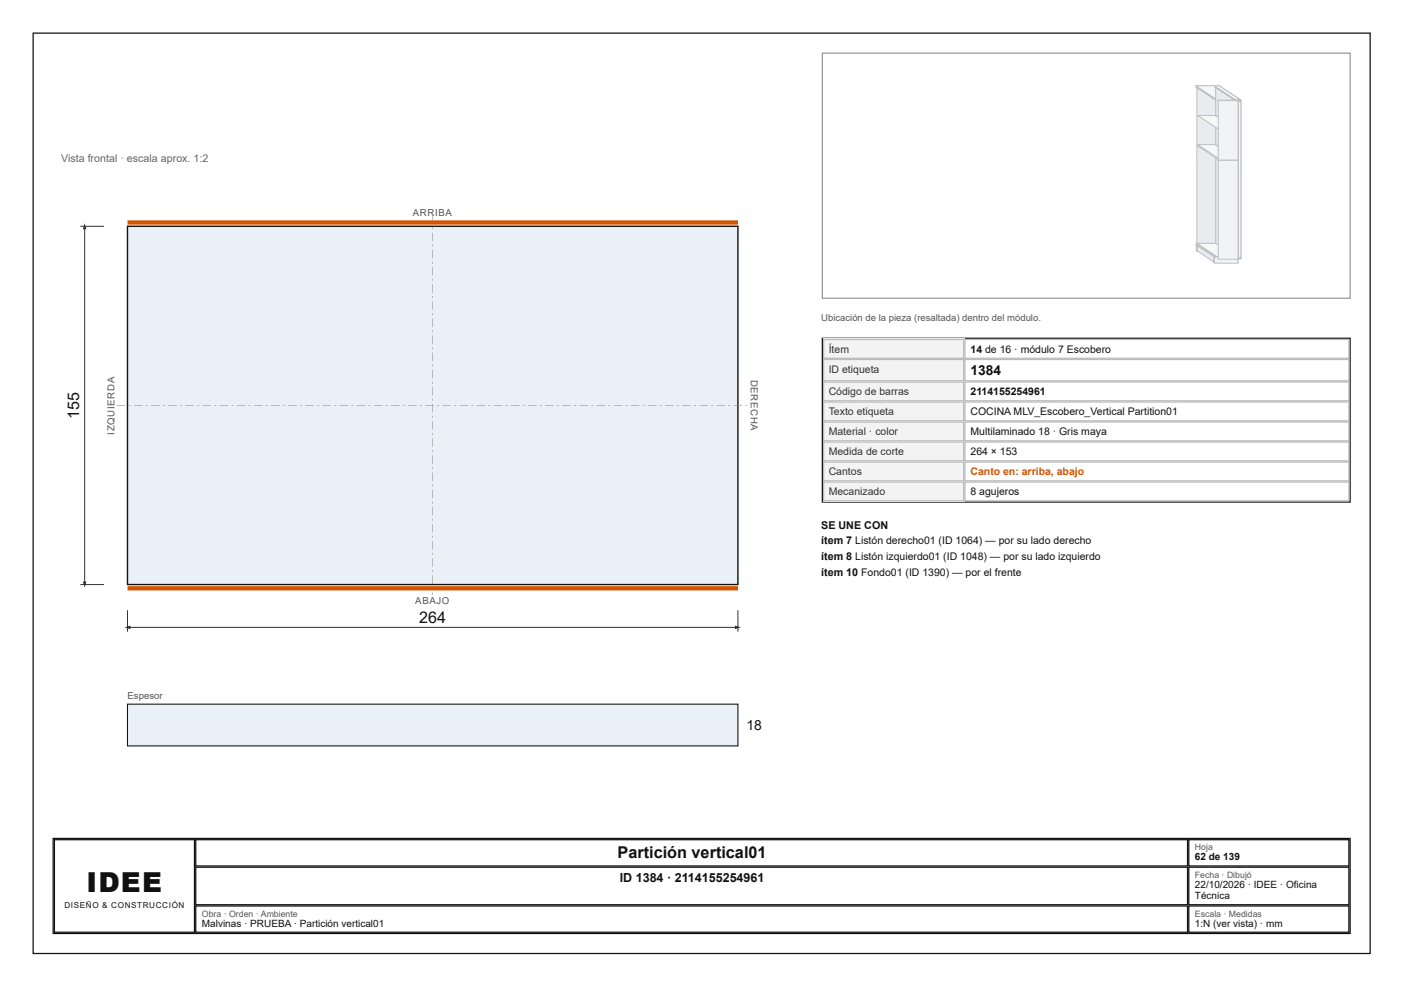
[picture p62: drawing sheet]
<svg xmlns="http://www.w3.org/2000/svg" width="297mm" height="210mm" viewBox="0 0 297 210" stroke-linecap="round" stroke-linejoin="round" font-family="sans-serif">
<defs><g id="words">
<text font-size="5.8" fill="#111" x="18.3" y="188.6">IDEE</text>
<g font-size="3.4" fill="#111">
<text x="16.8" y="88.6" transform="rotate(-90 16.8 88.6)">155</text>
<text x="88.7" y="131.8">264</text>
<text x="130.7" y="181.5">Partición vertical01</text>
</g>
<g font-size="2.9" fill="#111">
<text x="205.3" y="79.4">1384</text>
<text x="157.9" y="154.5">18</text>
</g>
<text font-size="2.6" fill="#111" x="131.1" y="186.5">ID 1384 · 2114155254961</text>
<text font-size="2.3" fill="#666" x="12.9" y="34.4">Vista frontal · escala aprox. 1:2</text>
<g font-size="2.3" fill="#111">
<text x="173.7" y="111.9">SE UNE CON</text>
<text x="173.7" y="115.1">ítem 7 Listón derecho01 (ID 1064) — por su lado derecho</text>
<text x="173.7" y="118.5">ítem 8 Listón izquierdo01 (ID 1048) — por su lado izquierdo</text>
<text x="173.7" y="122">ítem 10 Fondo01 (ID 1390) — por el frente</text>
</g>
<g font-size="2.2" fill="#333">
<text x="175.3" y="74.6">Ítem</text>
<text x="175.3" y="78.8">ID etiqueta</text>
<text x="175.3" y="83.6">Código de barras</text>
<text x="175.3" y="87.8">Texto etiqueta</text>
<text x="175.3" y="92.1">Material · color</text>
<text x="175.3" y="96.3">Medida de corte</text>
<text x="175.3" y="100.5">Cantos</text>
<text x="175.3" y="104.8">Mecanizado</text>
</g>
<g font-size="2.2" fill="#111">
<text x="205.3" y="74.6">14 de 16 · módulo 7 Escobero</text>
<text x="205.3" y="83.6">2114155254961</text>
<text x="205.3" y="87.8">COCINA MLV_Escobero_Vertical Partition01</text>
<text x="205.3" y="92.1">Multilaminado 18 · Gris maya</text>
<text x="205.3" y="96.3">264 × 153</text>
<text x="205.3" y="104.8">8 agujeros</text>
</g>
<text font-size="2.2" fill="#d35400" x="205.3" y="100.5">Canto en: arriba, abajo</text>
<g font-size="2.1" fill="#111">
<text x="252.8" y="182">62 de 139</text>
<text x="252.8" y="187.9">22/10/2026 · IDEE · Oficina</text>
<text x="252.8" y="190.2">Técnica</text>
<text x="42.7" y="196.1">Malvinas · PRUEBA · Partición vertical01</text>
<text x="252.8" y="196.1">1:N (ver vista) · mm</text>
</g>
<g font-size="2" fill="#555">
<text x="87.3" y="45.6">ARRIBA</text>
<text x="173.7" y="68">Ubicación de la pieza (resaltada) dentro del módulo.</text>
<text x="158.8" y="80.3" transform="rotate(90 158.8 80.3)">DERECHA</text>
<text x="24.3" y="91.9" transform="rotate(-90 24.3 91.9)">IZQUIERDA</text>
<text x="87.9" y="127.8">ABAJO</text>
<text x="27" y="147.9">Espesor</text>
</g>
<g font-size="1.9" fill="#555">
<text x="252.8" y="179.9">Hoja</text>
<text x="252.8" y="185.7">Fecha · Dibujó</text>
<text x="42.7" y="193.9">Obra · Orden · Ambiente</text>
<text x="252.8" y="193.9">Escala · Medidas</text>
</g>
<text font-size="1.7" fill="#111" x="13.6" y="192.1">DISEÑO &amp; CONSTRUCCIÓN</text>
</g></defs>
<path d="M7 7h282.9v194.7h-282.9z" fill="none" stroke="#111" stroke-width=".26"/>
<path d="M27 47.9h129.1v75.8h-129.1z" fill="#e9f0f7"/>
<path d="M27 47.9h129.1v75.8h-129.1z" fill="none" stroke="#111" stroke-width=".29"/>
<g fill="#888">
<path d="M91.5 45.6h.1v1.8h-.1zM91.5 48.1h.1v.5h-.1zM91.5 49.2h.1v1.9h-.1zM91.5 51.7h.1v.5h-.1zM91.5 52.9h.1v1.8h-.1zM91.5 55.4h.1v.4h-.1zM91.5 56.5h.1v1.8h-.1zM91.5 59h.1v.4h-.1zM91.5 60.1h.1v1.8h-.1zM91.5 62.6h.1v.5h-.1zM91.5 63.7h.1v1.8h-.1zM91.5 66.2h.1v.5h-.1zM91.5 67.4h.1v1.8h-.1zM91.5 69.9h.1v.4h-.1zM91.5 71h.1v1.8h-.1zM91.5 73.5h.1v.4h-.1zM91.5 74.6h.1v1.8h-.1zM91.5 77.1h.1v.5h-.1zM91.5 78.2h.1v1.8h-.1zM91.5 80.7h.1v.5h-.1zM91.5 81.9h.1v1.8h-.1zM91.5 84.4h.1v.4h-.1zM91.5 85.5h.1v1.8h-.1zM91.5 88h.1v.4h-.1zM91.5 89.1h.1v1.8h-.1zM91.5 91.6h.1v.5h-.1zM91.5 92.7h.1v1.8h-.1zM91.5 95.2h.1v.5h-.1zM91.5 96.4h.1v1.8h-.1zM91.5 98.9h.1v.4h-.1zM91.5 100h.1v1.8h-.1zM91.5 102.5h.1v.4h-.1zM91.5 103.6h.1v1.8h-.1zM91.5 106.1h.1v.5h-.1zM91.5 107.2h.1v1.8h-.1zM91.5 109.7h.1v.5h-.1zM91.5 110.9h.1v1.8h-.1zM91.5 113.4h.1v.4h-.1zM91.5 114.5h.1v1.8h-.1zM91.5 117h.1v.4h-.1zM91.5 118.1h.1v1.8h-.1zM91.5 120.6h.1v.5h-.1zM91.5 121.7h.1v1.8h-.1zM91.5 124.2h.1v.5h-.1zM91.5 125.4h.1v.5h-.1z"/>
<path d="M24.7 85.7h1.8v.1h-1.8zM27.2 85.7h.5v.1h-.5zM28.3 85.7h1.8v.1h-1.8zM30.8 85.7h.5v.1h-.5zM32 85.7h1.8v.1h-1.8zM34.4 85.7h.5v.1h-.5zM35.6 85.7h1.8v.1h-1.8zM38.1 85.7h.4v.1h-.4zM39.2 85.7h1.8v.1h-1.8zM41.7 85.7h.4v.1h-.4zM42.8 85.7h1.8v.1h-1.8zM45.3 85.7h.5v.1h-.5zM46.5 85.7h1.8v.1h-1.8zM48.9 85.7h.5v.1h-.5zM50.1 85.7h1.8v.1h-1.8zM52.6 85.7h.4v.1h-.4zM53.7 85.7h1.8v.1h-1.8zM56.2 85.7h.4v.1h-.4zM57.3 85.7h1.8v.1h-1.8zM59.8 85.7h.5v.1h-.5zM61 85.7h1.8v.1h-1.8zM63.4 85.7h.5v.1h-.5zM64.6 85.7h1.8v.1h-1.8zM67.1 85.7h.4v.1h-.4zM68.2 85.7h1.8v.1h-1.8zM70.7 85.7h.4v.1h-.4zM71.8 85.7h1.8v.1h-1.8zM74.3 85.7h.5v.1h-.5zM75.5 85.7h1.8v.1h-1.8zM77.9 85.7h.5v.1h-.5zM79.1 85.7h1.8v.1h-1.8zM81.6 85.7h.4v.1h-.4zM82.7 85.7h1.8v.1h-1.8zM85.2 85.7h.4v.1h-.4zM86.3 85.7h1.8v.1h-1.8zM88.8 85.7h.5v.1h-.5zM90 85.7h1.8v.1h-1.8zM92.4 85.7h.5v.1h-.5zM93.6 85.7h1.8v.1h-1.8zM96.1 85.7h.4v.1h-.4zM97.2 85.7h1.8v.1h-1.8zM99.7 85.7h.4v.1h-.4zM100.8 85.7h1.8v.1h-1.8zM103.3 85.7h.5v.1h-.5zM104.5 85.7h1.8v.1h-1.8zM106.9 85.7h.5v.1h-.5zM108.1 85.7h1.8v.1h-1.8zM110.6 85.7h.4v.1h-.4zM111.7 85.7h1.8v.1h-1.8zM114.2 85.7h.4v.1h-.4zM115.3 85.7h1.8v.1h-1.8zM117.8 85.7h.5v.1h-.5zM119 85.7h1.8v.1h-1.8zM121.4 85.7h.5v.1h-.5zM122.6 85.7h1.8v.1h-1.8zM125.1 85.7h.4v.1h-.4zM126.2 85.7h1.8v.1h-1.8zM128.7 85.7h.4v.1h-.4zM129.8 85.7h1.8v.1h-1.8zM132.3 85.7h.5v.1h-.5zM133.4 85.7h1.9v.1h-1.9zM135.9 85.7h.5v.1h-.5zM137.1 85.7h1.8v.1h-1.8zM139.6 85.7h.4v.1h-.4zM140.7 85.7h1.8v.1h-1.8zM143.2 85.7h.4v.1h-.4zM144.3 85.7h1.8v.1h-1.8zM146.8 85.7h.5v.1h-.5zM147.9 85.7h1.9v.1h-1.9zM150.4 85.7h.5v.1h-.5zM151.6 85.7h1.8v.1h-1.8zM154.1 85.7h.4v.1h-.4zM155.2 85.7h1.8v.1h-1.8zM157.7 85.7h.4v.1h-.4z"/>
</g>
<path d="M27 47.1h129.1M27 124.5h129.1" fill="none" stroke="#d35400" stroke-width=".91" stroke-linecap="butt"/>
<path d="M27 129.1v4.6M27 132.7h129.1M156.1 129.1v4.6" fill="none" stroke="#333" stroke-width=".21"/>
<g fill="#333">
<path d="M26.3 132.7l1.3-.3v.7z"/>
<path d="M155.5 132.4l1.2 .3-1.2 .4z"/>
</g>
<path d="M17 47.9h5M17.9 47.9v75.8M17 123.7h5" fill="none" stroke="#333" stroke-width=".21"/>
<g fill="#333">
<path d="M17.9 47.2l.4 1.3h-.8z"/>
<path d="M17.5 123h.8l-.4 1.3z"/>
</g>
<path d="M27 149h129.1v8.8h-129.1z" fill="#e9f0f7"/>
<path d="M27 149h129.1v8.8h-129.1z" fill="none" stroke="#111" stroke-width=".23"/>
<path d="M174 11.2h111.6v51.9h-111.6z" fill="none" stroke="#999" stroke-width=".26"/>
<path d="M257 33.8v2.4" fill="none" stroke="#e59866" stroke-width=".21"/>
<path d="M253.2 33.8l3.9 .1zM256.9 33.8l.2 .1v2.3l-.2-.1z" fill="none" stroke="#a04000" stroke-width=".21"/>
<path d="M253.2 33.9h3.9" fill="none" stroke="#f8c471" stroke-width=".21"/>
<path d="M253.3 33.9h3.8v2.3h-3.8z" fill="#f5b041"/>
<path d="M253.3 33.9h3.8v2.3h-3.8z" fill="none" stroke="#a04000" stroke-width=".21"/>
<path d="M257.9 51.7l.1 .1v1.3l-.1-.1z" fill="#e9ebee"/>
<path d="M252.9 51.7l5.1 .1zM257.9 51.7l.1 .1v1.3l-.1-.1z" fill="none" stroke="#b8bec7" stroke-width=".21"/>
<path d="M252.9 51.8h5.1" fill="none" stroke="#f7f8f9" stroke-width=".21"/>
<path d="M253.1 51.8h4.9v1.3h-4.9z" fill="#f2f3f5"/>
<path d="M253.3 18.5h3.8zM257.1 18.5v33.1zM253.1 51.8h4.9v1.3h-4.9z" fill="none" stroke="#b8bec7" stroke-width=".21"/>
<path d="M257.1 18.5v33.1" fill="none" stroke="#e9ebee" stroke-width=".21"/>
<path d="M253.3 18.5h3.8" fill="none" stroke="#f7f8f9" stroke-width=".21"/>
<path d="M253.4 18.5h3.7v33.1h-3.7z" fill="#f2f3f5"/>
<path d="M253.4 18.5h3.7v33.1h-3.7z" fill="none" stroke="#b8bec7" stroke-width=".21"/>
<path d="M253.3 51.8l3.7 2.5v1.3l-3.7-2.5z" fill="#e9ebee"/>
<path d="M253.3 51.8l3.7 2.5v1.3l-3.7-2.5z" fill="none" stroke="#b8bec7" stroke-width=".21"/>
<path d="M253.1 51.8h.2l3.7 2.5h-.2z" fill="#f7f8f9"/>
<path d="M253.1 51.8h.2l3.7 2.5h-.2z" fill="none" stroke="#b8bec7" stroke-width=".21"/>
<path d="M256.8 54.3h.2v1.3h-.2z" fill="#f2f3f5"/>
<path d="M256.8 54.3h.2v1.3h-.2z" fill="none" stroke="#b8bec7" stroke-width=".21"/>
<path d="M258 51.8l3.7 2.5v1.3l-3.7-2.5z" fill="#e9ebee"/>
<path d="M258 51.8l3.7 2.5v1.3l-3.7-2.5z" fill="none" stroke="#b8bec7" stroke-width=".21"/>
<path d="M257.8 51.8h.2l3.7 2.5h-.2z" fill="#f7f8f9"/>
<path d="M257.8 51.8h.2l3.7 2.5h-.2z" fill="none" stroke="#b8bec7" stroke-width=".21"/>
<path d="M261.5 54.3h.2v1.3h-.2z" fill="#f2f3f5"/>
<path d="M261.5 54.3h.2v1.3h-.2z" fill="none" stroke="#b8bec7" stroke-width=".21"/>
<path d="M253.2 18.4l4.6 3v33.4l-4.6-3.1z" fill="#e9ebee"/>
<path d="M253.2 18.4l4.6 3v33.4l-4.6-3.1z" fill="none" stroke="#b8bec7" stroke-width=".21"/>
<path d="M252.9 18.4h.3l4.6 3h-.2z" fill="#f7f8f9"/>
<path d="M252.9 18.4h.3l4.6 3h-.2zM257.6 21.4h.2v33.4h-.2z" fill="none" stroke="#b8bec7" stroke-width=".21"/>
<path d="M257.7 21.4v33.4" fill="none" stroke="#f2f3f5" stroke-width=".25"/>
<path d="M257.9 18.1l4.6 3.1v.2l-4.6-3z" fill="#e9ebee"/>
<path d="M257.9 18.1l4.6 3.1v.2l-4.6-3z" fill="none" stroke="#b8bec7" stroke-width=".21"/>
<path d="M252.9 18.1h5l4.6 3.1h-4.9z" fill="#f7f8f9"/>
<path d="M252.9 18.1h5l4.6 3.1h-4.9zM257.6 21.2h4.9v.2h-4.9z" fill="none" stroke="#b8bec7" stroke-width=".21"/>
<path d="M257.6 21.3h4.9" fill="none" stroke="#f2f3f5" stroke-width=".26"/>
<path d="M257.9 51.5l4.6 3v.3l-4.6-3.1z" fill="#e9ebee"/>
<path d="M257.9 51.5l4.6 3v.3l-4.6-3.1z" fill="none" stroke="#b8bec7" stroke-width=".21"/>
<path d="M253.2 51.5h4.7l4.6 3h-4.7z" fill="#f7f8f9"/>
<path d="M253.2 51.5h4.7l4.6 3h-4.7zM257.8 54.5h4.7v.3h-4.7z" fill="none" stroke="#b8bec7" stroke-width=".21"/>
<path d="M257.8 54.6h4.7" fill="none" stroke="#f2f3f5" stroke-width=".26"/>
<path d="M257.2 18.4l4.6 3v33.1l-4.6-3z" fill="#e9ebee"/>
<path d="M257.2 18.4l4.6 3v33.1l-4.6-3z" fill="none" stroke="#b8bec7" stroke-width=".21"/>
<path d="M256.9 18.4h.3l4.6 3h-.3z" fill="#f7f8f9"/>
<path d="M256.9 18.4h.3l4.6 3h-.3zM261.5 21.4h.3v33.1h-.3z" fill="none" stroke="#b8bec7" stroke-width=".21"/>
<path d="M261.7 21.4v33.1" fill="none" stroke="#f2f3f5" stroke-width=".25"/>
<path d="M257.1 30.9l4.4 2.9v.3l-4.4-3z" fill="#e9ebee"/>
<path d="M257.1 30.9l4.4 2.9v.3l-4.4-3z" fill="none" stroke="#b8bec7" stroke-width=".21"/>
<path d="M253.4 30.9h3.7l4.4 2.9h-3.7z" fill="#f7f8f9"/>
<path d="M253.4 30.9h3.7l4.4 2.9h-3.7zM257.8 33.8h3.7v.3h-3.7z" fill="none" stroke="#b8bec7" stroke-width=".21"/>
<path d="M257.8 33.9h3.7" fill="none" stroke="#f2f3f5" stroke-width=".26"/>
<path d="M257.1 30.6l4.4 2.9v.3l-4.4-2.9z" fill="#e9ebee"/>
<path d="M257.1 30.6l4.4 2.9v.3l-4.4-2.9z" fill="none" stroke="#b8bec7" stroke-width=".21"/>
<path d="M253.4 30.6h3.7l4.4 2.9h-3.7z" fill="#f7f8f9"/>
<path d="M253.4 30.6h3.7l4.4 2.9h-3.7zM257.8 33.5h3.7v.3h-3.7z" fill="none" stroke="#b8bec7" stroke-width=".21"/>
<path d="M257.8 33.7h3.7" fill="none" stroke="#f2f3f5" stroke-width=".26"/>
<path d="M257.1 24.4l4.4 3v.2l-4.4-2.9z" fill="#e9ebee"/>
<path d="M257.1 24.4l4.4 3v.2l-4.4-2.9z" fill="none" stroke="#b8bec7" stroke-width=".21"/>
<path d="M253.4 24.4h3.7l4.4 3h-3.7z" fill="#f7f8f9"/>
<path d="M253.4 24.4h3.7l4.4 3h-3.7zM257.8 27.4h3.7v.2h-3.7z" fill="none" stroke="#b8bec7" stroke-width=".21"/>
<path d="M257.8 27.5h3.7" fill="none" stroke="#f2f3f5" stroke-width=".26"/>
<path d="M261.7 54.3l.2 .1v1.3l-.2-.1z" fill="#e9ebee"/>
<path d="M256.8 54.3l5.1 .1zM261.7 54.3l.2 .1v1.3l-.2-.1z" fill="none" stroke="#b8bec7" stroke-width=".21"/>
<path d="M256.8 54.3h5.1" fill="none" stroke="#f7f8f9" stroke-width=".21"/>
<path d="M256.9 54.4h5v1.3h-5z" fill="#f2f3f5"/>
<path d="M262.4 21.3l.1 .1v33.1l-.1-.1zM256.9 54.4h5v1.3h-5z" fill="none" stroke="#b8bec7" stroke-width=".21"/>
<path d="M262.4 21.3v33.2" fill="none" stroke="#e9ebee" stroke-width=".21"/>
<path d="M261.7 21.3l.8 .1z" fill="#f7f8f9"/>
<path d="M261.7 21.3l.8 .1z" fill="none" stroke="#b8bec7" stroke-width=".21"/>
<path d="M261.8 21.4h.7v33.1h-.7z" fill="#f2f3f5"/>
<path d="M257.6 33.8l4.3 .1zM261.8 33.8l.1 .1v20.9h-.1zM261.8 21.4h.7v33.1h-.7z" fill="none" stroke="#b8bec7" stroke-width=".21"/>
<path d="M261.8 33.8v21" fill="none" stroke="#e9ebee" stroke-width=".21"/>
<path d="M257.6 33.9h4.3" fill="none" stroke="#f7f8f9" stroke-width=".21"/>
<path d="M257.7 33.9h4.2v20.9h-4.2z" fill="#f2f3f5"/>
<path d="M257.6 21.2l4.3 .1zM257.7 33.9h4.2v20.9h-4.2zM261.8 21.2l.1 .1v12.6l-.1-.1z" fill="none" stroke="#b8bec7" stroke-width=".21"/>
<path d="M261.8 21.2v12.7" fill="none" stroke="#e9ebee" stroke-width=".21"/>
<path d="M257.6 21.2h4.3" fill="none" stroke="#f7f8f9" stroke-width=".21"/>
<path d="M257.7 21.3h4.2v12.6h-4.2z" fill="#f2f3f5"/>
<path d="M257.7 21.3h4.2v12.6h-4.2z" fill="none" stroke="#b8bec7" stroke-width=".21"/>
<path d="M174 71.6h111.6v34.6h-111.6z" fill="none" stroke="#111" stroke-width=".26"/>
<path d="M174.1 71.7h29.9v4.2h-29.9z" fill="#f3f3f3"/>
<path d="M174.2 71.8h29.7v4h-29.7zM204.1 71.8h81.3v4h-81.3z" fill="none" stroke="#bbb" stroke-width=".26"/>
<path d="M174.1 75.9h29.9v4.8h-29.9z" fill="#f3f3f3"/>
<path d="M174.2 76.1h29.7v4.5h-29.7zM204.1 76.1h81.3v4.5h-81.3z" fill="none" stroke="#bbb" stroke-width=".26"/>
<path d="M174.1 80.7h29.9v4.2h-29.9z" fill="#f3f3f3"/>
<path d="M174.2 80.8h29.7v4h-29.7zM204.1 80.8h81.3v4h-81.3z" fill="none" stroke="#bbb" stroke-width=".26"/>
<path d="M174.1 84.9h29.9v4.3h-29.9z" fill="#f3f3f3"/>
<path d="M174.2 85.1h29.7v3.9h-29.7zM204.1 85.1h81.3v3.9h-81.3z" fill="none" stroke="#bbb" stroke-width=".26"/>
<path d="M174.1 89.2h29.9v4.2h-29.9z" fill="#f3f3f3"/>
<path d="M174.2 89.3h29.7v4h-29.7zM204.1 89.3h81.3v4h-81.3z" fill="none" stroke="#bbb" stroke-width=".26"/>
<path d="M174.1 93.4h29.9v4.2h-29.9z" fill="#f3f3f3"/>
<path d="M174.2 93.5h29.7v4h-29.7zM204.1 93.5h81.3v4h-81.3z" fill="none" stroke="#bbb" stroke-width=".26"/>
<path d="M174.1 97.6h29.9v4.3h-29.9z" fill="#f3f3f3"/>
<path d="M174.2 97.8h29.7v3.9h-29.7zM204.1 97.8h81.3v3.9h-81.3z" fill="none" stroke="#bbb" stroke-width=".26"/>
<path d="M174.1 101.9h29.9v4.2h-29.9z" fill="#f3f3f3"/>
<path d="M174.2 102h29.7v4h-29.7zM204.1 102h81.3v4h-81.3z" fill="none" stroke="#bbb" stroke-width=".26"/>
<path d="M11.2 177.4h274.4v20.1h-274.4zM11.5 177.7h29.6v19.5h-29.6zM41.4 177.7h209.8v5.5h-209.8zM251.5 177.7h33.9v5.5h-33.9zM41.4 183.5h209.8v7.9h-209.8zM41.4 191.7h209.8v5.5h-209.8zM251.5 183.5h33.9v7.9h-33.9zM251.5 191.7h33.9v5.5h-33.9z" fill="none" stroke="#111" stroke-width=".26"/>
<use href="#words"/>
</svg>
